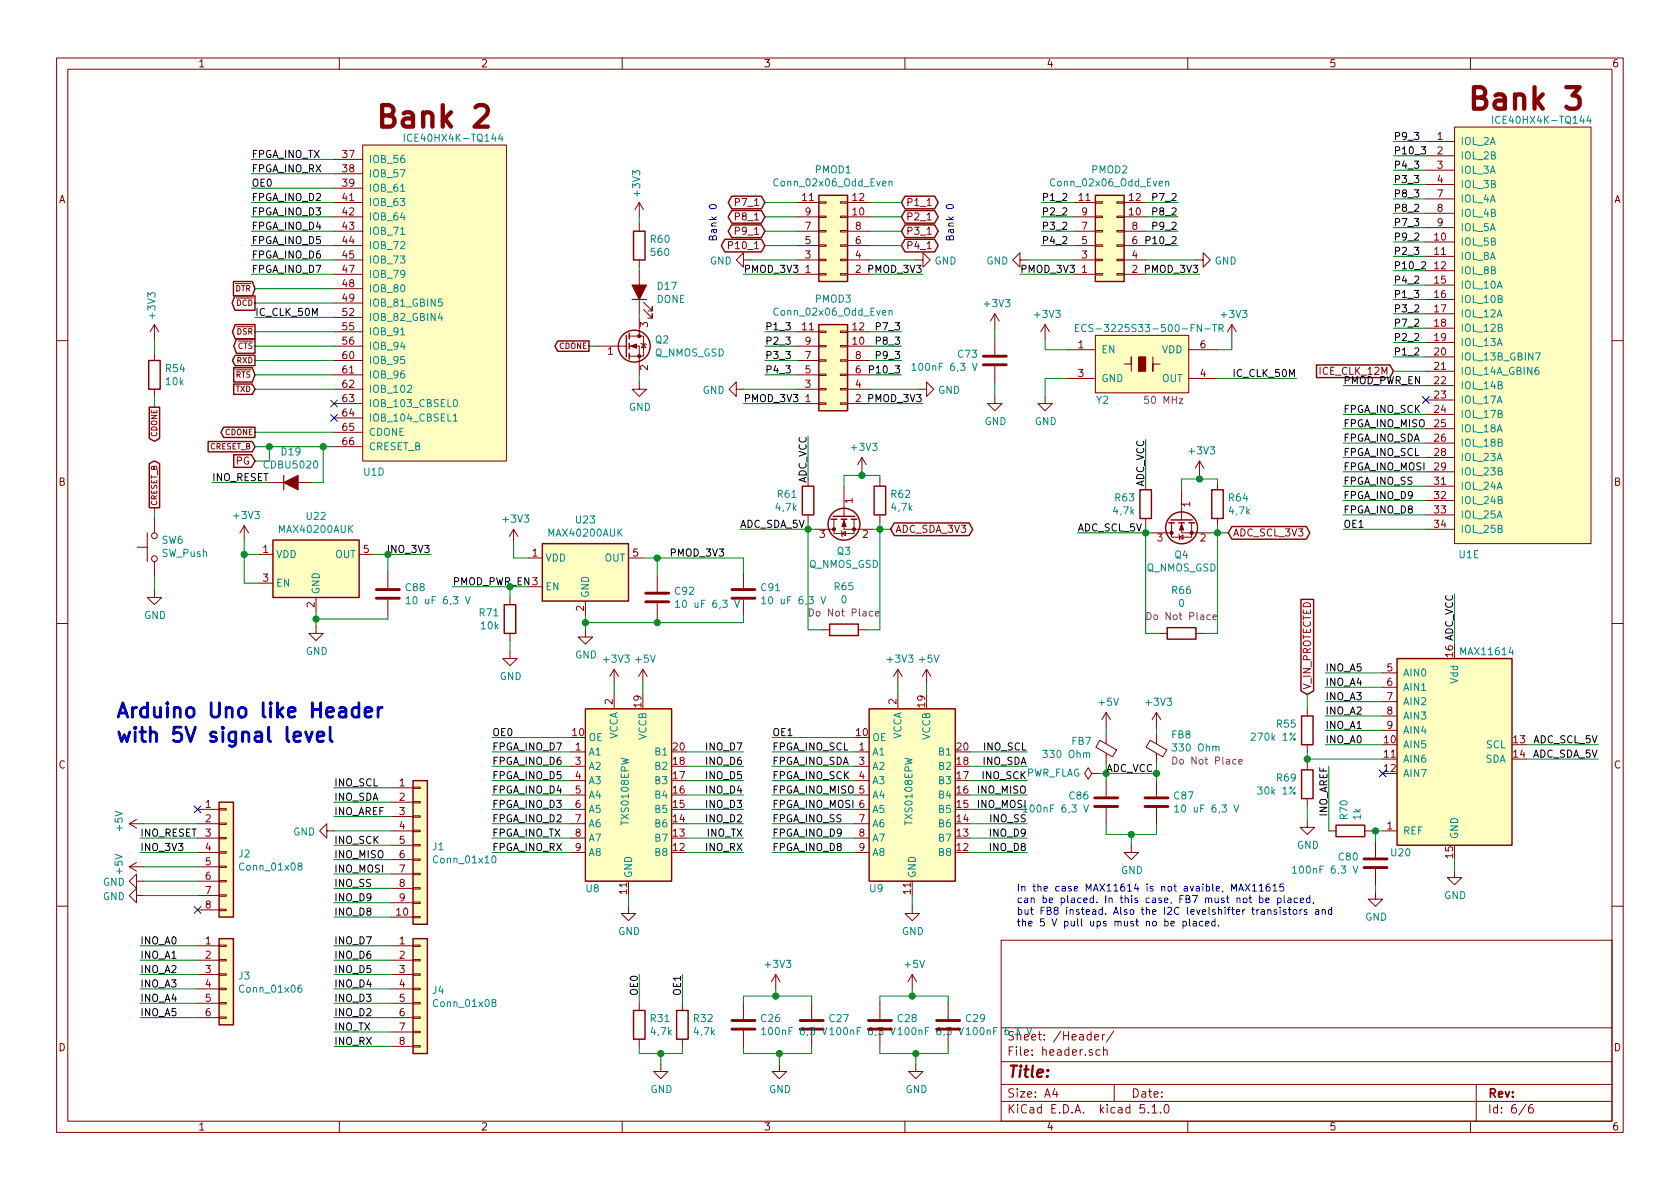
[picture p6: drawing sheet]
<svg xmlns="http://www.w3.org/2000/svg" width="297mm" height="210mm" viewBox="0 0 297 210" stroke-linecap="round" stroke-linejoin="round" font-family="sans-serif">
<defs><g id="words">
<g font-size="5.3" fill="#840000">
<text x="68.1" y="22.6">Bank 2</text>
<text x="261.2" y="19.4">Bank 3</text>
</g>
<g font-size="3.5" fill="#0000c2">
<text x="20.3" y="126.9">Arduino Uno like Header</text>
<text x="20.3" y="131.3">with 5V signal level</text>
</g>
<text font-size="2.8" fill="#840000" x="178" y="190.5">Title:</text>
<g font-size="2.1" fill="#840000">
<text x="178" y="184">Sheet: /Header/</text>
<text x="178" y="186.7">File: header.sch</text>
<text x="178" y="196.9">KiCad E.D.A. kicad 5.1.0</text>
<text x="178" y="194.1">Size: A4</text>
<text x="200" y="194.1">Date:</text>
<text x="263" y="194.1">Rev:</text>
<text x="263" y="196.9">Id: 6/6</text>
</g>
<g font-size="1.8" fill="#840000">
<text x="35" y="11.9">1</text>
<text x="85" y="11.9">2</text>
<text x="135" y="11.9">3</text>
<text x="185" y="11.9">4</text>
<text x="235" y="11.9">5</text>
<text x="285" y="11.9">6</text>
<text x="60.6" y="27.9">37</text>
<text x="254.2" y="29.8">3</text>
<text x="254.2" y="27.3">2</text>
<text x="254.2" y="24.8">1</text>
<text x="10.4" y="35.9">A</text>
<text x="60.6" y="35.6">41</text>
<text x="60.6" y="33">39</text>
<text x="60.6" y="30.5">38</text>
<text x="141.9" y="35.6">11</text>
<text x="150.8" y="35.6">12</text>
<text x="190.8" y="35.6">11</text>
<text x="199.7" y="35.6">12</text>
<text x="254.2" y="34.9">7</text>
<text x="254.2" y="32.4">4</text>
<text x="285.4" y="35.9">A</text>
<text x="60.6" y="40.6">43</text>
<text x="60.6" y="38.1">42</text>
<text x="130.3" y="41.5">P9_1</text>
<text x="130.3" y="39">P8_1</text>
<text x="130.3" y="36.4">P7_1</text>
<text x="142.4" y="40.6">7</text>
<text x="142.4" y="38.1">9</text>
<text x="150.8" y="38.1">10</text>
<text x="151.3" y="40.6">8</text>
<text x="160.2" y="36.4">P1_1</text>
<text x="160.2" y="39">P2_1</text>
<text x="160.2" y="41.5">P3_1</text>
<text x="191.3" y="40.6">7</text>
<text x="191.3" y="38.1">9</text>
<text x="199.7" y="38.1">10</text>
<text x="200.2" y="40.6">8</text>
<text x="254.2" y="40">9</text>
<text x="254.2" y="37.5">8</text>
<text x="60.6" y="45.7">45</text>
<text x="60.6" y="43.2">44</text>
<text x="129.4" y="44.1">P10_1</text>
<text x="142.4" y="45.7">3</text>
<text x="142.4" y="43.2">5</text>
<text x="151.3" y="45.7">4</text>
<text x="151.3" y="43.2">6</text>
<text x="160.2" y="44.1">P4_1</text>
<text x="191.3" y="45.7">3</text>
<text x="191.3" y="43.2">5</text>
<text x="200.2" y="45.7">4</text>
<text x="200.2" y="43.2">6</text>
<text x="253.7" y="47.6">12</text>
<text x="253.7" y="45.1">11</text>
<text x="253.7" y="42.5">10</text>
<text x="60.6" y="53.3">49</text>
<text x="60.6" y="50.8">48</text>
<text x="60.6" y="48.3">47</text>
<text x="142.4" y="48.3">1</text>
<text x="151.3" y="48.3">2</text>
<text x="191.3" y="48.3">1</text>
<text x="200.2" y="48.3">2</text>
<text x="253.7" y="52.7">16</text>
<text x="253.7" y="50.2">15</text>
<text x="60.6" y="58.4">55</text>
<text x="60.6" y="55.9">52</text>
<text x="114.6" y="57.9" transform="rotate(-90 114.6 57.9)">3</text>
<text x="141.9" y="58.4">11</text>
<text x="150.8" y="58.4">12</text>
<text x="253.7" y="57.8">18</text>
<text x="253.7" y="55.2">17</text>
<text x="60.6" y="63.5">60</text>
<text x="60.6" y="61">56</text>
<text x="107.5" y="62.7">1</text>
<text x="114.6" y="65.5" transform="rotate(-90 114.6 65.5)">2</text>
<text x="142.4" y="63.5">7</text>
<text x="142.4" y="61">9</text>
<text x="150.8" y="61">10</text>
<text x="151.3" y="63.5">8</text>
<text x="190.7" y="61.6">1</text>
<text x="212.2" y="61.6">6</text>
<text x="253.7" y="65.4">21</text>
<text x="253.7" y="62.9">20</text>
<text x="253.7" y="60.3">19</text>
<text x="60.6" y="71.1">63</text>
<text x="60.6" y="68.6">62</text>
<text x="60.6" y="66">61</text>
<text x="142.4" y="71.1">1</text>
<text x="142.4" y="68.6">3</text>
<text x="142.4" y="66">5</text>
<text x="151.3" y="71.1">2</text>
<text x="151.3" y="68.6">4</text>
<text x="151.3" y="66">6</text>
<text x="190.7" y="66.7">3</text>
<text x="212.2" y="66.7">4</text>
<text x="233.6" y="66.3">ICE_CLK_12M</text>
<text x="253.7" y="70.5">23</text>
<text x="253.7" y="67.9">22</text>
<text x="60.6" y="76.2">65</text>
<text x="60.6" y="73.7">64</text>
<text x="253.7" y="75.6">25</text>
<text x="253.7" y="73">24</text>
<text x="41.7" y="82.2">PG</text>
<text x="60.6" y="78.7">66</text>
<text x="253.7" y="83.2">29</text>
<text x="253.7" y="80.6">28</text>
<text x="253.7" y="78.1">26</text>
<text x="10.4" y="85.9">B</text>
<text x="150.7" y="89" transform="rotate(-90 150.7 89)">1</text>
<text x="210.4" y="89.6" transform="rotate(-90 210.4 89.6)">1</text>
<text x="253.7" y="88.3">32</text>
<text x="253.7" y="85.7">31</text>
<text x="285.4" y="85.9">B</text>
<text x="144.9" y="95.1">3</text>
<text x="152.6" y="95.1">2</text>
<text x="158.3" y="94.2">ADC_SDA_3V3</text>
<text x="204.6" y="95.8">3</text>
<text x="212.2" y="95.8">2</text>
<text x="218" y="94.9">ADC_SCL_3V3</text>
<text x="253.7" y="93.3">34</text>
<text x="253.7" y="90.8">33</text>
<text x="46.5" y="97.8">1</text>
<text x="64.3" y="97.8">5</text>
<text x="94.1" y="98.4">1</text>
<text x="111.9" y="98.4">5</text>
<text x="46.5" y="102.9">3</text>
<text x="55.6" y="107.4" transform="rotate(-90 55.6 107.4)">2</text>
<text x="103.3" y="108" transform="rotate(-90 103.3 108)">2</text>
<text x="245.3" y="118.7">5</text>
<text x="108.3" y="124.6" transform="rotate(-90 108.3 124.6)">2</text>
<text x="113.4" y="125" transform="rotate(-90 113.4 125)">19</text>
<text x="158.5" y="124.6" transform="rotate(-90 158.5 124.6)">2</text>
<text x="163.6" y="125" transform="rotate(-90 163.6 125)">19</text>
<text x="231.8" y="122" transform="rotate(-90 231.8 122)">V_IN_PROTECTED</text>
<text x="245.3" y="121.3">6</text>
<text x="245.3" y="123.8">7</text>
<text x="101.3" y="130.2">10</text>
<text x="151.4" y="130.2">10</text>
<text x="244.8" y="131.4">10</text>
<text x="245.3" y="126.4">8</text>
<text x="245.3" y="128.9">9</text>
<text x="267.6" y="131.4">13</text>
<text x="10.4" y="135.9">C</text>
<text x="101.8" y="132.7">1</text>
<text x="101.8" y="135.2">3</text>
<text x="101.8" y="137.8">4</text>
<text x="119" y="137.8">17</text>
<text x="119" y="135.2">18</text>
<text x="119" y="132.7">20</text>
<text x="151.9" y="132.7">1</text>
<text x="151.9" y="135.2">3</text>
<text x="151.9" y="137.8">4</text>
<text x="169.2" y="137.8">17</text>
<text x="169.2" y="135.2">18</text>
<text x="169.2" y="132.7">20</text>
<text x="244.8" y="134">11</text>
<text x="244.8" y="136.5">12</text>
<text x="267.6" y="134">14</text>
<text x="285.4" y="135.9">C</text>
<text x="36.3" y="142.9">1</text>
<text x="70.6" y="139.1">1</text>
<text x="70.6" y="141.6">2</text>
<text x="101.8" y="140.3">5</text>
<text x="101.8" y="142.9">6</text>
<text x="119" y="142.9">15</text>
<text x="119" y="140.3">16</text>
<text x="169.2" y="142.9">15</text>
<text x="169.2" y="140.3">16</text>
<text x="36.3" y="145.4">2</text>
<text x="36.3" y="147.9">3</text>
<text x="70.6" y="144.1">3</text>
<text x="70.6" y="146.7">4</text>
<text x="70.6" y="149.2">5</text>
<text x="101.8" y="145.4">7</text>
<text x="101.8" y="147.9">8</text>
<text x="119" y="147.9">13</text>
<text x="119" y="145.4">14</text>
<text x="151.9" y="145.4">7</text>
<text x="151.9" y="147.9">8</text>
<text x="169.2" y="147.9">13</text>
<text x="169.2" y="145.4">14</text>
<text x="245.3" y="146.7">1</text>
<text x="36.3" y="150.5">4</text>
<text x="36.3" y="153">5</text>
<text x="36.3" y="155.6">6</text>
<text x="70.6" y="151.8">6</text>
<text x="70.6" y="154.3">7</text>
<text x="101.8" y="150.5">9</text>
<text x="119" y="150.5">12</text>
<text x="151.9" y="150.5">9</text>
<text x="169.2" y="150.5">12</text>
<text x="256.9" y="151.7" transform="rotate(-90 256.9 151.7)">15</text>
<text x="36.3" y="158.1">7</text>
<text x="36.3" y="160.6">8</text>
<text x="70.2" y="161.9">10</text>
<text x="70.6" y="156.8">8</text>
<text x="70.6" y="159.4">9</text>
<text x="110.9" y="158.1" transform="rotate(-90 110.9 158.1)">11</text>
<text x="161" y="158.1" transform="rotate(-90 161 158.1)">11</text>
<text x="36.3" y="167">1</text>
<text x="70.6" y="167">1</text>
<text x="36.3" y="169.5">2</text>
<text x="36.3" y="172.1">3</text>
<text x="70.6" y="169.5">2</text>
<text x="70.6" y="172.1">3</text>
<text x="36.3" y="174.6">4</text>
<text x="36.3" y="177.2">5</text>
<text x="36.3" y="179.7">6</text>
<text x="70.6" y="174.6">4</text>
<text x="70.6" y="177.2">5</text>
<text x="70.6" y="179.7">6</text>
<text x="10.4" y="185.9">D</text>
<text x="70.6" y="182.2">7</text>
<text x="70.6" y="184.8">8</text>
<text x="285.4" y="185.9">D</text>
<text x="35" y="199.9">1</text>
<text x="85" y="199.9">2</text>
<text x="135" y="199.9">3</text>
<text x="185" y="199.9">4</text>
<text x="235" y="199.9">5</text>
<text x="285" y="199.9">6</text>
</g>
<g font-size="1.8" fill="#008484">
<text x="264.8" y="21.9">ICE40HX4K-TQ144</text>
<text x="65.2" y="28.8">IOB_56</text>
<text x="72.4" y="25.1">ICE40HX4K-TQ144</text>
<text x="258.2" y="28.2">IOL_2B</text>
<text x="258.2" y="25.6">IOL_2A</text>
<text x="65.2" y="33.9">IOB_61</text>
<text x="65.2" y="31.4">IOB_57</text>
<text x="113.2" y="34.6" transform="rotate(-90 113.2 34.6)">+3V3</text>
<text x="137.3" y="33">Conn_02x06_Odd_Even</text>
<text x="144.2" y="30.7">PMOD1</text>
<text x="186.2" y="33">Conn_02x06_Odd_Even</text>
<text x="193.1" y="30.7">PMOD2</text>
<text x="258.2" y="35.8">IOL_4A</text>
<text x="258.2" y="33.3">IOL_3B</text>
<text x="258.2" y="30.7">IOL_3A</text>
<text x="65.2" y="41.5">IOB_71</text>
<text x="65.2" y="39">IOB_64</text>
<text x="65.2" y="36.4">IOB_63</text>
<text x="258.2" y="40.9">IOL_5A</text>
<text x="258.2" y="38.3">IOL_4B</text>
<text x="65.2" y="46.6">IOB_73</text>
<text x="65.2" y="44.1">IOB_72</text>
<text x="115.1" y="42.9">R60</text>
<text x="115.2" y="45.3">560</text>
<text x="125.5" y="46.8">GND</text>
<text x="165.2" y="46.8">GND</text>
<text x="174.4" y="46.8">GND</text>
<text x="214.8" y="46.8">GND</text>
<text x="258.2" y="46">IOL_8A</text>
<text x="258.2" y="43.4">IOL_5B</text>
<text x="65.2" y="51.7">IOB_80</text>
<text x="65.2" y="49.1">IOB_79</text>
<text x="116.1" y="53.6">DONE</text>
<text x="116.3" y="51.3">D17</text>
<text x="144.2" y="53.5">PMOD3</text>
<text x="258.2" y="53.6">IOL_10B</text>
<text x="258.2" y="51">IOL_10A</text>
<text x="258.2" y="48.5">IOL_8B</text>
<text x="27.5" y="56.2" transform="rotate(-90 27.5 56.2)">+3V3</text>
<text x="65.2" y="59.3">IOB_91</text>
<text x="65.2" y="56.8">IOB_82_GBIN4</text>
<text x="65.2" y="54.2">IOB_81_GBIN5</text>
<text x="137.3" y="55.8">Conn_02x06_Odd_Even</text>
<text x="174.2" y="54.3">+3V3</text>
<text x="183.1" y="56.2">+3V3</text>
<text x="192.8" y="58.7">ECS-3225S33-500-FN-TR</text>
<text x="216.1" y="56.2">+3V3</text>
<text x="258.2" y="58.7">IOL_12B</text>
<text x="258.2" y="56.1">IOL_12A</text>
<text x="29.4" y="65.8">R54</text>
<text x="65.2" y="64.4">IOB_95</text>
<text x="65.2" y="61.8">IOB_94</text>
<text x="115.7" y="63">Q_NMOS_GSD</text>
<text x="115.9" y="60.7">Q2</text>
<text x="162.1" y="65.6">100nF 6,3 V</text>
<text x="169.4" y="63.3">C73</text>
<text x="194.7" y="62.5">EN</text>
<text x="205.4" y="62.5">VDD</text>
<text x="258.2" y="63.7">IOL_13B_GBIN7</text>
<text x="258.2" y="61.2">IOL_13A</text>
<text x="29.4" y="68.1">10k</text>
<text x="65.2" y="69.5">IOB_102</text>
<text x="65.2" y="66.9">IOB_96</text>
<text x="124.2" y="69.6">GND</text>
<text x="165.9" y="69.6">GND</text>
<text x="193.9" y="71.4">Y2</text>
<text x="194.7" y="67.6">GND</text>
<text x="205.4" y="67.6">OUT</text>
<text x="258.2" y="71.4">IOL_17A</text>
<text x="258.2" y="68.8">IOL_14B</text>
<text x="258.2" y="66.3">IOL_14A_GBIN6</text>
<text x="65.2" y="77.1">CDONE</text>
<text x="65.2" y="74.5">IOB_104_CBSEL1</text>
<text x="65.2" y="72">IOB_103_CBSEL0</text>
<text x="111.2" y="72.6">GND</text>
<text x="174.1" y="75.2">GND</text>
<text x="183" y="75.2">GND</text>
<text x="258.2" y="76.4">IOL_18A</text>
<text x="258.2" y="73.9">IOL_17B</text>
<text x="46.9" y="82.8">CDBU5020</text>
<text x="49.8" y="80.5">D19</text>
<text x="65.2" y="79.6">CRESET_B</text>
<text x="150.7" y="79.7">+3V3</text>
<text x="210.4" y="80.4">+3V3</text>
<text x="258.2" y="81.5">IOL_23A</text>
<text x="258.2" y="79">IOL_18B</text>
<text x="64.4" y="84.1">U1D</text>
<text x="137.5" y="88">R61</text>
<text x="157.6" y="88">R62</text>
<text x="197.2" y="88.7">R63</text>
<text x="217.3" y="88.7">R64</text>
<text x="258.2" y="89.1">IOL_24B</text>
<text x="258.2" y="86.6">IOL_24A</text>
<text x="258.2" y="84.1">IOL_23B</text>
<text x="41.5" y="91.8">+3V3</text>
<text x="49.6" y="94.3">MAX40200AUK</text>
<text x="54.3" y="91.9">U22</text>
<text x="89.1" y="92.4">+3V3</text>
<text x="97.2" y="94.9">MAX40200AUK</text>
<text x="101.9" y="92.6">U23</text>
<text x="137.3" y="90.3">4,7k</text>
<text x="157.7" y="90.3">4,7k</text>
<text x="197" y="91">4,7k</text>
<text x="217.4" y="91">4,7k</text>
<text x="258.2" y="94.2">IOL_25B</text>
<text x="258.2" y="91.7">IOL_25A</text>
<text x="28.6" y="96.2">SW6</text>
<text x="28.7" y="98.5">SW_Push</text>
<text x="48.8" y="98.7">VDD</text>
<text x="59.3" y="98.7">OUT</text>
<text x="96.4" y="99.3">VDD</text>
<text x="106.9" y="99.3">OUT</text>
<text x="143" y="100.4">Q_NMOS_GSD</text>
<text x="148.1" y="98.1">Q3</text>
<text x="202.7" y="101.1">Q_NMOS_GSD</text>
<text x="207.7" y="98.7">Q4</text>
<text x="258" y="98.7">U1E</text>
<text x="48.8" y="103.8">EN</text>
<text x="56.5" y="105.2" transform="rotate(-90 56.5 105.2)">GND</text>
<text x="71.8" y="104.5">C88</text>
<text x="72.8" y="106.9">10 uF 6,3 V</text>
<text x="96.4" y="104.4">EN</text>
<text x="104.1" y="105.8" transform="rotate(-90 104.1 105.8)">GND</text>
<text x="119.4" y="105.2">C92</text>
<text x="120.4" y="107.5">10 uF 6,3 V</text>
<text x="134.6" y="104.5">C91</text>
<text x="135.7" y="106.9">10 uF 6,3 V</text>
<text x="147.6" y="104.4">R65</text>
<text x="148.7" y="106.7">0</text>
<text x="207.3" y="105">R66</text>
<text x="208.4" y="107.3">0</text>
<text x="25.5" y="109.5">GND</text>
<text x="84.8" y="109">R71</text>
<text x="85.1" y="111.3">10k</text>
<text x="54.1" y="115.8">GND</text>
<text x="101.7" y="116.5">GND</text>
<text x="106.9" y="117.2">+3V3</text>
<text x="112.4" y="117.2">+5V</text>
<text x="157" y="117.2">+3V3</text>
<text x="162.6" y="117.2">+5V</text>
<text x="248" y="119.6">AIN0</text>
<text x="258.5" y="115.9">MAX11614</text>
<text x="88.3" y="120.3">GND</text>
<text x="194.4" y="124.8">+5V</text>
<text x="202.8" y="124.8">+3V3</text>
<text x="248" y="122.2">AIN1</text>
<text x="248" y="124.7">AIN2</text>
<text x="257.8" y="120.8" transform="rotate(-90 257.8 120.8)">Vdd</text>
<text x="104" y="131.1">OE</text>
<text x="109.2" y="130.9" transform="rotate(-90 109.2 130.9)">VCCA</text>
<text x="114.3" y="130.9" transform="rotate(-90 114.3 130.9)">VCCB</text>
<text x="154.2" y="131.1">OE</text>
<text x="159.4" y="130.9" transform="rotate(-90 159.4 130.9)">VCCA</text>
<text x="164.5" y="130.9" transform="rotate(-90 164.5 130.9)">VCCB</text>
<text x="189.5" y="131.7">FB7</text>
<text x="207.2" y="130.6">FB8</text>
<text x="221.7" y="131">270k 1%</text>
<text x="225.8" y="128.7">R55</text>
<text x="248" y="127.2">AIN3</text>
<text x="248" y="129.8">AIN4</text>
<text x="104" y="133.6">A1</text>
<text x="104" y="136.1">A2</text>
<text x="116" y="136.1">B2</text>
<text x="116" y="133.6">B1</text>
<text x="154.2" y="133.6">A1</text>
<text x="154.2" y="136.1">A2</text>
<text x="166.1" y="136.1">B2</text>
<text x="166.1" y="133.6">B1</text>
<text x="181.3" y="137.3">PWR_FLAG</text>
<text x="184.9" y="134">330 Ohm</text>
<text x="207.7" y="132.9">330 Ohm</text>
<text x="248" y="132.3">AIN5</text>
<text x="248" y="134.9">AIN6</text>
<text x="248" y="137.4">AIN7</text>
<text x="262.6" y="134.9">SDA</text>
<text x="262.8" y="132.3">SCL</text>
<text x="104" y="138.7">A3</text>
<text x="104" y="141.2">A4</text>
<text x="104" y="143.8">A5</text>
<text x="116" y="143.8">B5</text>
<text x="116" y="141.2">B4</text>
<text x="116" y="138.7">B3</text>
<text x="154.2" y="138.7">A3</text>
<text x="154.2" y="141.2">A4</text>
<text x="154.2" y="143.8">A5</text>
<text x="166.1" y="143.8">B5</text>
<text x="166.1" y="141.2">B4</text>
<text x="166.1" y="138.7">B3</text>
<text x="172.9" y="142.9">INO_MOSI</text>
<text x="181.8" y="143.7">100nF 6,3 V</text>
<text x="189.1" y="141.4">C86</text>
<text x="207.7" y="141.4">C87</text>
<text x="208.7" y="143.7">10 uF 6,3 V</text>
<text x="222.7" y="140.5">30k 1%</text>
<text x="225.8" y="138.2">R69</text>
<text x="21.7" y="146.9" transform="rotate(-90 21.7 146.9)">+5V</text>
<text x="51.8" y="147.7">GND</text>
<text x="104" y="146.3">A6</text>
<text x="104" y="148.8">A7</text>
<text x="111.2" y="145.6" transform="rotate(-90 111.2 145.6)">TXS0108EPW</text>
<text x="116" y="148.8">B7</text>
<text x="116" y="146.3">B6</text>
<text x="154.2" y="146.3">A6</text>
<text x="154.2" y="148.8">A7</text>
<text x="161.3" y="145.6" transform="rotate(-90 161.3 145.6)">TXS0108EPW</text>
<text x="166.1" y="148.8">B7</text>
<text x="166.1" y="146.3">B6</text>
<text x="175.1" y="145.4">INO_SS</text>
<text x="238.3" y="144.9" transform="rotate(-90 238.3 144.9)">R70</text>
<text x="240.6" y="144.9" transform="rotate(-90 240.6 144.9)">1k</text>
<text x="248" y="147.6">REF</text>
<text x="257.8" y="148.5" transform="rotate(-90 257.8 148.5)">GND</text>
<text x="21.7" y="154.5" transform="rotate(-90 21.7 154.5)">+5V</text>
<text x="42.2" y="151.6">J2</text>
<text x="42.7" y="153.9">Conn_01x08</text>
<text x="76.5" y="150.4">J1</text>
<text x="77" y="152.7">Conn_01x10</text>
<text x="104" y="151.4">A8</text>
<text x="111.8" y="155.3" transform="rotate(-90 111.8 155.3)">GND</text>
<text x="116" y="151.4">B8</text>
<text x="154.2" y="151.4">A8</text>
<text x="161.9" y="155.3" transform="rotate(-90 161.9 155.3)">GND</text>
<text x="166.1" y="151.4">B8</text>
<text x="198.2" y="154.6">GND</text>
<text x="229.3" y="150.1">GND</text>
<text x="229.4" y="154.5">100nF 6,3 V</text>
<text x="236.8" y="152.2">C80</text>
<text x="246" y="151.4">U20</text>
<text x="18.2" y="159.2">GND</text>
<text x="18.2" y="156.6">GND</text>
<text x="103.7" y="157.8">U8</text>
<text x="153.8" y="157.8">U9</text>
<text x="255.3" y="159">GND</text>
<text x="109.3" y="165.3">GND</text>
<text x="159.5" y="165.3">GND</text>
<text x="241.4" y="162.8">GND</text>
<text x="42.2" y="173.2">J3</text>
<text x="135.5" y="171.2">+3V3</text>
<text x="160.1" y="171.2">+5V</text>
<text x="42.7" y="175.5">Conn_01x06</text>
<text x="76.5" y="175.8">J4</text>
<text x="77" y="178.1">Conn_01x08</text>
<text x="115.1" y="180.7">R31</text>
<text x="115.2" y="183.1">4,7k</text>
<text x="122.7" y="180.7">R32</text>
<text x="122.8" y="183.1">4,7k</text>
<text x="134.6" y="180.7">C26</text>
<text x="135.5" y="183.1">100nF 6,3 V</text>
<text x="146.7" y="180.7">C27</text>
<text x="147.6" y="183.1">100nF 6,3 V</text>
<text x="158.8" y="180.7">C28</text>
<text x="159.7" y="183.1">100nF 6,3 V</text>
<text x="170.8" y="180.7">C29</text>
<text x="171.7" y="183.1">100nF 6,3 V</text>
<text x="115" y="193.3">GND</text>
<text x="136" y="193.3">GND</text>
<text x="160.1" y="193.3">GND</text>
</g>
<g font-size="1.8">
<text x="44.4" y="27.9">FPGA_INO_TX</text>
<text x="246.4" y="29.8">P4_3</text>
<text x="246.4" y="24.8">P9_3</text>
<text x="246.4" y="27.3">P10_3</text>
<text x="44.4" y="33">OE0</text>
<text x="44.4" y="30.5">FPGA_INO_RX</text>
<text x="44.4" y="35.6">FPGA_INO_D2</text>
<text x="184.1" y="35.6">P1_2</text>
<text x="204.1" y="35.6">P7_2</text>
<text x="246.4" y="32.4">P3_3</text>
<text x="246.4" y="34.9">P8_3</text>
<text x="44.4" y="40.6">FPGA_INO_D4</text>
<text x="44.4" y="38.1">FPGA_INO_D3</text>
<text x="184.1" y="38.1">P2_2</text>
<text x="184.1" y="40.6">P3_2</text>
<text x="204.1" y="38.1">P8_2</text>
<text x="204.1" y="40.6">P9_2</text>
<text x="246.4" y="37.5">P8_2</text>
<text x="246.4" y="40">P7_3</text>
<text x="44.4" y="45.7">FPGA_INO_D6</text>
<text x="44.4" y="43.2">FPGA_INO_D5</text>
<text x="184.1" y="43.2">P4_2</text>
<text x="203.2" y="43.2">P10_2</text>
<text x="246.4" y="42.5">P9_2</text>
<text x="246.4" y="45.1">P2_3</text>
<text x="246.4" y="47.6">P10_2</text>
<text x="44.4" y="48.3">FPGA_INO_D7</text>
<text x="131.4" y="48.3">PMOD_3V3</text>
<text x="153.7" y="48.3">PMOD_3V3</text>
<text x="180.3" y="48.3">PMOD_3V3</text>
<text x="202.6" y="48.3">PMOD_3V3</text>
<text x="246.4" y="50.2">P4_2</text>
<text x="246.4" y="52.7">P1_3</text>
<text x="45.1" y="55.9">IC_CLK_50M</text>
<text x="135.3" y="58.4">P1_3</text>
<text x="155.2" y="58.4">P7_3</text>
<text x="246.4" y="55.2">P3_2</text>
<text x="246.4" y="57.8">P7_2</text>
<text x="135.3" y="61">P2_3</text>
<text x="135.3" y="63.5">P3_3</text>
<text x="155.2" y="61">P8_3</text>
<text x="155.2" y="63.5">P9_3</text>
<text x="246.4" y="60.3">P2_2</text>
<text x="246.4" y="62.9">P1_2</text>
<text x="131.4" y="71.1">PMOD_3V3</text>
<text x="135.3" y="66">P4_3</text>
<text x="153.7" y="71.1">PMOD_3V3</text>
<text x="154.3" y="66">P10_3</text>
<text x="218.4" y="66.7">IC_CLK_50M</text>
<text x="237.5" y="67.9">PMOD_PWR_EN</text>
<text x="237.5" y="73">FPGA_INO_SCK</text>
<text x="237.5" y="75.6">FPGA_INO_MISO</text>
<text x="237.5" y="83.2">FPGA_INO_MOSI</text>
<text x="237.5" y="80.6">FPGA_INO_SCL</text>
<text x="237.5" y="78.1">FPGA_INO_SDA</text>
<text x="37.5" y="85.1">INO_RESET</text>
<text x="142.6" y="85.6" transform="rotate(-90 142.6 85.6)">ADC_VCC</text>
<text x="202.3" y="86.3" transform="rotate(-90 202.3 86.3)">ADC_VCC</text>
<text x="237.5" y="85.7">FPGA_INO_SS</text>
<text x="237.5" y="88.3">FPGA_INO_D9</text>
<text x="130.8" y="93.3">ADC_SDA_5V</text>
<text x="190.5" y="94">ADC_SCL_5V</text>
<text x="237.5" y="90.8">FPGA_INO_D8</text>
<text x="237.5" y="93.3">OE1</text>
<text x="68.9" y="97.8">INO_3V3</text>
<text x="118.8" y="98.4">PMOD_3V3</text>
<text x="234.3" y="118.7">INO_A5</text>
<text x="256.9" y="116.1" transform="rotate(-90 256.9 116.1)">16 ADC_VCC</text>
<text x="234.3" y="123.8">INO_A3</text>
<text x="234.3" y="121.3">INO_A4</text>
<text x="87" y="130.2">OE0</text>
<text x="136.5" y="130.2">OE1</text>
<text x="234.3" y="131.4">INO_A0</text>
<text x="234.3" y="128.9">INO_A1</text>
<text x="234.3" y="126.4">INO_A2</text>
<text x="271.1" y="131.4">ADC_SCL_5V</text>
<text x="87" y="137.8">FPGA_INO_D5</text>
<text x="87" y="135.2">FPGA_INO_D6</text>
<text x="87" y="132.7">FPGA_INO_D7</text>
<text x="125" y="137.8">INO_D5</text>
<text x="125" y="135.2">INO_D6</text>
<text x="125" y="132.7">INO_D7</text>
<text x="136.5" y="135.2">FPGA_INO_SDA</text>
<text x="136.5" y="132.7">FPGA_INO_SCL</text>
<text x="136.5" y="137.8">FPGA_INO_SCK</text>
<text x="173.7" y="135.2">INO_SDA</text>
<text x="173.7" y="137.8">INO_SCK</text>
<text x="173.9" y="132.7">INO_SCL</text>
<text x="195.6" y="136.5">ADC_VCC</text>
<text x="270.9" y="134">ADC_SDA_5V</text>
<text x="59.1" y="141.6">INO_SDA</text>
<text x="59.1" y="139.1">INO_SCL</text>
<text x="87" y="142.9">FPGA_INO_D3</text>
<text x="87" y="140.3">FPGA_INO_D4</text>
<text x="125" y="142.9">INO_D3</text>
<text x="125" y="140.3">INO_D4</text>
<text x="136.5" y="142.9">FPGA_INO_MOSI 6</text>
<text x="136.5" y="140.3">FPGA_INO_MISO 5</text>
<text x="172.9" y="140.3">INO_MISO</text>
<text x="24.8" y="147.9">INO_RESET</text>
<text x="59.1" y="149.2">INO_SCK</text>
<text x="59.1" y="144.1">INO_AREF</text>
<text x="87" y="147.9">FPGA_INO_TX</text>
<text x="87" y="145.4">FPGA_INO_D2</text>
<text x="125" y="147.9">INO_TX</text>
<text x="125" y="145.4">INO_D2</text>
<text x="136.5" y="147.9">FPGA_INO_D9</text>
<text x="136.5" y="145.4">FPGA_INO_SS</text>
<text x="175.2" y="147.9">INO_D9</text>
<text x="234.7" y="144.4" transform="rotate(-90 234.7 144.4)">INO_AREF</text>
<text x="24.8" y="150.5">INO_3V3</text>
<text x="59.1" y="154.3">INO_MOSI</text>
<text x="59.1" y="151.8">INO_MISO</text>
<text x="87" y="150.5">FPGA_INO_RX</text>
<text x="124.9" y="150.5">INO_RX</text>
<text x="136.5" y="150.5">FPGA_INO_D8</text>
<text x="175.2" y="150.5">INO_D8</text>
<text x="59.1" y="161.9">INO_D8</text>
<text x="59.1" y="159.4">INO_D9</text>
<text x="59.1" y="156.8">INO_SS</text>
<text x="24.8" y="167">INO_A0</text>
<text x="59.1" y="167">INO_D7</text>
<text x="24.8" y="169.5">INO_A1</text>
<text x="24.8" y="172.1">INO_A2</text>
<text x="59.1" y="172.1">INO_D5</text>
<text x="59.1" y="169.5">INO_D6</text>
<text x="24.8" y="174.6">INO_A3</text>
<text x="24.8" y="177.2">INO_A4</text>
<text x="24.8" y="179.7">INO_A5</text>
<text x="59.1" y="179.7">INO_D2</text>
<text x="59.1" y="177.2">INO_D3</text>
<text x="59.1" y="174.6">INO_D4</text>
<text x="112.8" y="175.9" transform="rotate(-90 112.8 175.9)">OE0</text>
<text x="120.4" y="175.9" transform="rotate(-90 120.4 175.9)">OE1</text>
<text x="59.1" y="184.8">INO_RX</text>
<text x="59.1" y="182.2">INO_TX</text>
</g>
<g font-size="1.8" fill="#0000c2">
<text x="126.7" y="42.8" transform="rotate(-90 126.7 42.8)">Bank 0</text>
<text x="168.7" y="42.8" transform="rotate(-90 168.7 42.8)">Bank 0</text>
<text x="179.7" y="157.7">In the case MAX11614 is not avaible, MAX11615</text>
<text x="179.7" y="159.7">can be placed. In this case, FB7 must not be placed,</text>
<text x="179.7" y="161.8">but FB8 instead. Also the I2C levelshifter transistors and</text>
<text x="179.7" y="163.8">the 5 V pull ups must no be placed.</text>
</g>
<g font-size="1.8" fill="#840084">
<text x="202.7" y="71.4">50 MHz</text>
<text x="143.8" y="109">Do Not Place</text>
<text x="203.5" y="109.6">Do Not Place</text>
<text x="208" y="135.2">Do Not Place</text>
</g>
<text font-size="1.8" fill="#008400" x="80" y="103.5">PMOD_PWR_EN3</text>
<g font-size="1.4" fill="#840000">
<text x="41.6" y="51.5">DTR</text>
<text x="41.8" y="54.1">DCD</text>
<text x="41.9" y="59.2">DSR</text>
<text x="41.9" y="64.2">RXD</text>
<text x="42.1" y="61.7">CTS</text>
<text x="98.9" y="61.7">CDONE</text>
<text x="41.7" y="66.8">RTS</text>
<text x="41.7" y="69.3">TXD</text>
<text x="27.8" y="77.2" transform="rotate(-90 27.8 77.2)">CDONE</text>
<text x="39.9" y="76.9">CDONE</text>
<text x="37.1" y="79.5">CRESET_B</text>
<text x="27.8" y="89.5" transform="rotate(-90 27.8 89.5)">CRESET_B</text>
</g>
</g></defs>
<g fill="none" stroke="#840000" stroke-width=".18">
<path d="M10 10.3h277v189.9h-277zM12 12.2h273v186.1h-273zM60 10.3v1.9M110 10.3v1.9M160 10.3v1.9M210 10.3v1.9M260 10.3v1.9M59.1 38.3h5M59.1 35.8h5M59.1 33.3h5M59.1 30.7h5M59.1 28.2h5"/>
<path d="M64.1 25.6h25.4v55.9h-25.4zM113 35.8v2.5M113 39.6v1.3M113 35.8l.8 1.3M113 35.8l-.7 1.3M141 38.3h3.8M141 35.8h3.8M144.8 35.7h1.2v.2h-1.2zM144.8 38.2h1.2v.3h-1.2zM148.6 35.7h1.3v.2h-1.3zM148.6 38.2h1.3v.3h-1.3zM149.9 38.3h3.8"/>
<path d="M149.9 35.8h3.8M163.9 36.4h.7M163.9 38.9h.7M189.9 38.3h3.8M189.9 35.8h3.8M193.7 35.7h1.2v.2h-1.2zM193.7 38.2h1.2v.3h-1.2zM197.5 35.7h1.3v.2h-1.3zM197.5 38.2h1.3v.3h-1.3zM198.8 38.3h3.8M198.8 35.8h3.8M252.1 37.7h5.1"/>
<path d="M252.1 35.2h5.1M252.1 32.6h5.1M252.1 30.1h5.1M252.1 27.6h5.1M252.1 25h5.1M257.2 22.5h24.1v73.6h-24.1zM27.3 57.4l.8 1.3M27.3 57.4v2.5M27.3 57.4l-.8 1.3M59.1 58.7h5M59.1 56.1h5M59.1 53.6h5"/>
<path d="M59.1 51h5M59.1 48.5h5M59.1 46h5M59.1 43.4h5M59.1 40.9h5M111.3 59.4h1.7M113 59.4h.8v3.6h-2.5M113 46v1.2M113 47.9v7.6M113 56.1v3.3M113.8 54.7l1.5 1.6v-.8v.8h-.7M113.8 53.5l1.5 1.5v-.8v.8h-.7"/>
<path d="M128.8 43.4l.7-.1v-.5l-.2-.1h-.5v1.3M131.4 46v-1.3l-1.2 1.3 1.2 1.2v-1.2h1.3M141 58.7h3.8M141 48.5h3.8M141 46h3.8M141 43.4h3.8M141 40.9h3.8M144.8 58.5h1.2v.3h-1.2zM144.8 40.8h1.2v.2h-1.2zM144.8 43.3h1.2v.3h-1.2zM144.8 45.8h1.2v.3h-1.2zM144.8 48.4h1.2v.2h-1.2z"/>
<path d="M148.6 58.5h1.3v.3h-1.3zM148.6 40.8h1.3v.2h-1.3zM148.6 43.3h1.3v.3h-1.3zM148.6 45.8h1.3v.3h-1.3zM148.6 48.4h1.3v.2h-1.3zM149.9 58.7h3.8M149.9 48.5h3.8M149.9 46h3.8M149.9 43.4h3.8M149.9 40.9h3.8M161.9 46h1.3v1.2l1.3-1.2-1.3-1.3v1.3M163.9 41.4h.7"/>
<path d="M163.9 44h.7M175.9 55.5v2.5M175.9 59.9v2.8M175.9 55.5l-.8 1.3M175.9 55.5l.8 1.3M180.3 46v-1.3l-1.2 1.3 1.2 1.2v-1.2h1.3M184.8 57.4l-.8 1.3M184.8 57.4v2.5M184.8 57.4l.7 1.3M189.9 48.5h3.8M189.9 46h3.8M189.9 43.4h3.8"/>
<path d="M189.9 40.9h3.8M193.7 40.8h1.2v.2h-1.2zM193.7 43.3h1.2v.3h-1.2zM193.7 45.8h1.2v.3h-1.2zM193.7 48.4h1.2v.2h-1.2zM193.7 59.3h16.5v10.2h-16.5zM197.5 40.8h1.3v.2h-1.3zM197.5 43.3h1.3v.3h-1.3zM197.5 45.8h1.3v.3h-1.3zM197.5 48.4h1.3v.2h-1.3zM198.8 48.5h3.8M198.8 46h3.8"/>
<path d="M198.8 43.4h3.8M198.8 40.9h3.8M211.5 46h1.2v1.2l1.3-1.2-1.3-1.3v1.3M217.8 57.4l-.8 1.3M217.8 57.4v2.5M217.8 57.4l.8 1.3M252.1 58h5.1M252.1 55.5h5.1M252.1 53h5.1M252.1 50.4h5.1M252.1 47.9h5.1M252.1 45.3h5.1"/>
<path d="M252.1 42.8h5.1M252.1 40.3h5.1M10 60.2h2M27.3 62.5v1.2M27.3 68.8v1.3M59.1 79h5M59.1 76.4h5M59.1 73.9h5M59.1 71.4h5M59.1 68.8h5M59.1 66.3h5M59.1 63.7h5"/>
<path d="M59.1 61.2h5M105.4 61.2h5.1M110.5 61.2h.2M111.3 61.2h1.7v5.1M113 67.6v1.2h1.3l-1.3 1.3-1.2-1.3h1.2M113.3 60.7l.1 .1h.8l.1 .2M113.8 60.8l.4 .7h-.8zM130.2 68.8v-1.2l-1.3 1.2 1.3 1.3v-1.3h1.2M141 71.4h3.8M141 68.8h3.8M141 66.3h3.8M141 63.7h3.8"/>
<path d="M141 61.2h3.8M144.8 61.1h1.2v.2h-1.2zM144.8 63.6h1.2v.3h-1.2zM144.8 66.2h1.2v.2h-1.2zM144.8 68.7h1.2v.3h-1.2zM144.8 71.2h1.2v.3h-1.2zM148.6 61.1h1.3v.2h-1.3zM148.6 63.6h1.3v.3h-1.3zM148.6 66.2h1.3v.2h-1.3zM148.6 68.7h1.3v.3h-1.3zM148.6 71.2h1.3v.3h-1.3zM149.9 71.4h3.8"/>
<path d="M149.9 68.8h3.8M149.9 66.3h3.8M149.9 63.7h3.8M149.9 61.2h3.8M162.6 68.8h1.2v1.3l1.3-1.3-1.3-1.2v1.2M175.9 70.1v1.3h1.3l-1.3 1.2-1.3-1.2h1.3M175.9 64.8v2.8M184.8 70.1v1.3h1.3l-1.3 1.2-1.3-1.2h1.3M188.6 61.8h5.1M188.6 66.9h5.1M198.8 64.4h1.2v-1.3v2.6M203.8 64.4h.1"/>
<path d="M203.8 63.1v2.6v-1.3h1.3M210.2 61.8h5.1M210.2 66.9h5.1M252.1 78.4h5.1M252.1 75.8h5.1M252.1 73.3h5.1M252.1 70.7h5.1M252.1 68.2h5.1M252.1 65.7h5.1M252.1 63.1h5.1M252.1 60.6h5.1M285 60.2h2"/>
<path d="M24.3 96.8h1.7M26 94.2v5.1M27.3 91.7v2.5M27.3 99.3v2.5M43.2 93l-.8 1.2M43.2 93v2.5M43.2 93l.7 1.2M45.7 98h2.6M47.6 85.3h7.6M63.5 98h2.5M90.8 93.6l-.8 1.3M90.8 93.6v2.5"/>
<path d="M90.8 93.6l.8 1.3M93.3 98.7h2.6M111.1 98.7h2.6M142.9 91.1v1.2M144.1 93.6h3.3M147.4 91.8v1.8M148.7 93.8l.1 .2v.7l.2 .2M148.8 94.4l.7-.4v.7zM149.2 91.8v1.8h5.1M149.2 86v5.1M149.2 91.1v.2M151 91.8v2.6h-3.6v-.8"/>
<path d="M152.4 80.9l-.8 1.3M152.4 80.9v2.5M152.4 80.9l.8 1.3M155.6 84.7v1.3M155.6 91.1v1.2M202.6 91.7v1.3M203.8 94.2h3.3M207.1 92.5v1.7M208.4 94.5l.1 .1v.8l.2 .1M208.5 95l.7-.4v.8zM208.9 86.6v5.1M208.9 91.7v.2"/>
<path d="M208.9 92.5v1.7h5.1M210.7 92.5v2.5h-3.6v-.8M212.1 81.5l-.8 1.3M212.1 81.5v2.6M212.1 81.5l.8 1.3M215.3 85.3v1.3M215.3 91.7v1.3M252.1 93.6h5.1M252.1 91.1h5.1M252.1 88.5h5.1M252.1 86h5.1M252.1 83.4h5.1"/>
<path d="M252.1 80.9h5.1M10 110.3h2M27.3 104.4v1.3h1.3l-1.3 1.2-1.3-1.2h1.3M45.7 103.1h2.6M55.9 110.7v1.3h1.2l-1.2 1.3-1.3-1.3h1.3M55.9 105.7v2.5M68.6 101.2v2.8M68.6 106v2.8M90.2 115.2v1.3h1.2l-1.2 1.2-1.3-1.2h1.3M90.2 105.7v1.2M90.2 112v1.3M93.3 103.8h2.6"/>
<path d="M103.5 111.4v1.2h1.3l-1.3 1.3-1.3-1.3h1.3M103.5 106.3v2.5M108.6 118.4v2.5M108.6 118.4l-.8 1.2M108.6 118.4l.7 1.2M113.7 118.4l-.8 1.2M113.7 118.4v2.5M113.7 118.4l.7 1.2M116.2 101.8v2.8M116.2 106.7v2.8M131.4 101.2v2.8M131.4 106v2.8"/>
<path d="M145.4 111.4h1.3M151.8 111.4h1.2M158.7 118.4v2.5M158.7 118.4l-.7 1.2M158.7 118.4l.8 1.2M163.8 118.4l-.7 1.2M163.8 118.4v2.5M163.8 118.4l.8 1.2M205.1 112h1.3M211.5 112h1.2M244.5 119h2.5M285 110.3h2"/>
<path d="M69.2 139.3h3.8M73 139.2h1.3v.2h-1.3zM101 133h2.5M101 135.5h2.5M101 138h2.5M108.6 122.8v2.5M151.1 133h2.6M151.1 135.5h2.6M151.1 138h2.6M158.7 122.8v2.5M193 136.8l-.6-1-.6 1 .6 1 .6-1h1.3M194.3 136.8h.1"/>
<path d="M194.5 130.9l2.9 1.7-.7 1.2-2.9-1.7zM195.6 126v2.5M195.6 129.8v1.7M195.6 133.2v1.7M195.6 138v2.8M195.6 126l-.8 1.2M195.6 126l.7 1.2M203.4 130.9l2.9 1.7-.7 1.2-3-1.7zM204.5 126v2.5M204.5 129.8v1.7M204.5 133.2v1.7M204.5 138v2.8"/>
<path d="M204.5 126l-.8 1.2M204.5 126l.7 1.2M231.1 125.3v1.3M231.1 131.7v1.3M231.1 134.9v1.2M244.5 121.5h2.5M244.5 124.1h2.5M244.5 126.6h2.5M244.5 129.2h2.5M22.9 145.7h2.5M22.9 153.3h2.5M22.9 153.3l1.2 .7"/>
<path d="M22.9 145.7l1.2 .7M24.1 158.4v-1.3l-1.2 1.3 1.2 1.2v-1.2h1.3M24.1 155.8v-1.2l-1.2 1.2 1.2 1.3v-1.3h1.3M24.1 152.5l-1.2 .8M24.1 144.9l-1.2 .8M34.9 143.1h3.8M34.9 145.7h3.8M34.9 148.2h3.8M34.9 150.7h3.8M34.9 153.3h3.8M34.9 155.8h3.8M34.9 158.4h3.8"/>
<path d="M38.7 158.2h1.3v.3h-1.3zM38.7 155.7h1.3v.3h-1.3zM38.7 153.2h1.3v.2h-1.3zM38.7 150.6h1.3v.3h-1.3zM38.7 148.1h1.3v.2h-1.3zM38.7 145.5h1.3v.3h-1.3zM38.7 143h1.3v.3h-1.3zM57.8 146.9v-1.2l-1.3 1.2 1.3 1.3v-1.3h1.3M69.2 141.9h3.8M69.2 144.4h3.8M69.2 146.9h3.8M69.2 149.5h3.8"/>
<path d="M69.2 152h3.8M69.2 154.6h3.8M69.2 157.1h3.8M69.2 159.6h3.8M73 159.5h1.3v.3h-1.3zM73 157h1.3v.2h-1.3zM73 154.4h1.3v.3h-1.3zM73 151.9h1.3v.2h-1.3zM73 149.3h1.3v.3h-1.3zM73 146.8h1.3v.3h-1.3zM73 144.3h1.3v.2h-1.3zM73 141.7h1.3v.3h-1.3z"/>
<path d="M101 143.1h2.5M101 145.7h2.5M101 148.2h2.5M101 150.7h2.5M101 140.6h2.5M151.1 143.1h2.6M151.1 145.7h2.6M151.1 148.2h2.6M151.1 150.7h2.6M151.1 140.6h2.6M195.6 142.9v2.8M200 149.5v1.2h1.3l-1.3 1.3-1.2-1.3h1.2"/>
<path d="M204.5 142.9v2.8M231.1 145v1.3h1.3l-1.3 1.3-1.2-1.3h1.2M231.1 141.2v1.3M234.9 146.9h1.3M241.3 146.9h1.3M243.2 157.7v1.3h1.3l-1.3 1.3-1.3-1.3h1.3M243.2 148.8v2.8M243.2 153.7v2.8M244.5 146.9h2.5M257.2 153.9v1.3h1.2l-1.2 1.3-1.3-1.3h1.3M10 160.2h2M34.9 160.9h3.8"/>
<path d="M34.9 167.3h3.8M34.9 169.8h3.8M34.9 172.3h3.8M34.9 174.9h3.8M34.9 177.4h3.8M34.9 180h3.8M38.7 160.8h1.3v.2h-1.3zM38.7 179.8h1.3v.3h-1.3zM38.7 177.3h1.3v.2h-1.3zM38.7 174.7h1.3v.3h-1.3zM38.7 172.2h1.3v.3h-1.3zM38.7 169.7h1.3v.2h-1.3z"/>
<path d="M38.7 167.1h1.3v.3h-1.3zM69.2 167.3h3.8M69.2 169.8h3.8M69.2 172.3h3.8M69.2 174.9h3.8M69.2 177.4h3.8M69.2 180h3.8M69.2 162.2h3.8M73 162h1.3v.3h-1.3zM73 179.8h1.3v.3h-1.3zM73 177.3h1.3v.2h-1.3zM73 174.7h1.3v.3h-1.3z"/>
<path d="M73 172.2h1.3v.3h-1.3zM73 169.7h1.3v.2h-1.3zM73 167.1h1.3v.3h-1.3zM111.1 160.3v1.2h1.3l-1.3 1.3-1.2-1.3h1.2M113 177.4v1.3M120.6 177.4v1.3M131.4 177.4v2.8M137.2 172.3l-.8 1.3M137.2 172.3v2.6M137.2 172.3l.7 1.3M143.5 177.4v2.8M155.6 177.4v2.8"/>
<path d="M161.3 160.3v1.2h1.3l-1.3 1.3-1.3-1.3h1.3M161.3 172.3l-.8 1.3M161.3 172.3v2.6M161.3 172.3l.8 1.3M167.6 177.4v2.8M177 166.3h108v32h-108zM285 160.2h2M60 198.3v1.9M69.2 182.5h3.8M69.2 185h3.8M73 184.9h1.3v.3h-1.3zM73 182.4h1.3v.2h-1.3z"/>
<path d="M110 198.3v1.9M113 183.8v1.2M116.8 188.2v1.3h1.3l-1.3 1.2-1.2-1.2h1.2M120.6 183.8v1.2M131.4 182.2v2.8M137.8 188.2v1.3h1.3l-1.3 1.2-1.3-1.2h1.3M143.5 182.2v2.8M155.6 182.2v2.8M160 198.3v1.9M161.9 188.2v1.3h1.3l-1.3 1.2-1.2-1.2h1.2M167.6 182.2v2.8M177 194.8h108"/>
<path d="M177 191.8h108M177 187.8h108M177 181.8h108M186.5 192.5l-.4 1h1M186.8 193v1M193.5 183.4l.8-.1-.1-.3-.4-.1-.3 .2 .1 .7h.6M194.5 185.7l-.4-.1-.3 .3v.6l.3 .1 .4-.1M194.9 182.9v1M195.1 185.7l.2-.1 .4 .1 .1 .9M195.1 185.1v1.5M195.3 182.9l-.3 .2-.1 .1M196.9 182.3l-1.3 2"/>
<path d="M197 191.8v3M202.3 195.3h-.7l-.1 .7 .3-.1 .5 .1 .1 .2-.1 .5-.2 .1-.6-.1M203 196.7v.1M203.7 195.8l.4-.5v1.5M203.7 196.8h.8M205.2 196.7v.1M206 195.5l.3-.2a.94 .94 0 0 1 0 1.5 .79 .79 0 0 1-.3-1.3zM210 198.3v1.9M260 198.3v1.9M261 191.8v6.5M269.8 195.2l-1.2 2M271 195.3a.62 .62 0 0 0-.7 .7v.7l.3 .1 .4-.1 .1-.5-.1-.2-.4-.1-.3 .3"/>
<circle cx="27.3" cy="98.8" r=".51"/>
<circle cx="27.3" cy="94.7" r=".51"/>
</g>
<g fill="#ffffc2" stroke="#ffffc2" stroke-width=".18">
<path d="M257.2 22.5h24.1v73.6h-24.1z"/>
<path d="M64.1 25.6h25.4v55.9h-25.4z"/>
<path d="M38.7 141.9h2.6v20.3h-2.6z"/>
<path d="M38.7 166h2.6v15.2h-2.6z"/>
<path d="M73 138h2.6v25.4h-2.6z"/>
<path d="M73 166h2.6v20.3h-2.6z"/>
<path d="M153.7 125.3h15.2v30.5h-15.2z"/>
<path d="M103.5 125.3h15.2v30.5h-15.2z"/>
<path d="M193.7 34.5h5.1v15.3h-5.1z"/>
<path d="M144.8 57.4h5.1v15.2h-5.1z"/>
<path d="M193.7 59.3h16.5v10.2h-16.5z"/>
<path d="M247 116.5h20.3v33h-20.3z"/>
<path d="M48.3 95.5h15.2v10.2h-15.2z"/>
<path d="M95.9 96.1h15.2v10.2h-15.2z"/>
<path d="M144.8 34.5h5.1v15.3h-5.1z"/>
</g>
<g fill="none" stroke="#008484" stroke-width=".18">
<path d="M70.8 33.8h.8M71.5 23.7v1.3M88.5 23.7l-.3 .9h.8M88.8 24.1v.9M157.2 32.2l.2-.2 .3 .1v.8M157.2 32v.9M206.1 32.2l.2-.2 .3 .1v.8M206.1 32v.9M263.9 20.5v1.3M280.9 20.5l-.3 .9h.8M281.2 21v.8M70.8 59.2h.8"/>
<path d="M70.8 41.4h.8M77.8 55.4l-.3 .9h.8M78.1 55.8v.9M78.2 52.9h-.7v.6l.2-.1h.4l.1 .6-.2 .1-.5-.1M157.2 55l.2-.1 .3 .1v.7M157.2 54.9v.8M190.1 58h.5M190.8 57.4h-.7v1.2h.7M192 57.5a.6 .6 0 0 0-.8 .4 .6 .6 0 0 0 .6 .7l.2-.1M214.4 57.4h.7M214.8 57.4v1.2M215.5 58l.7-.1v-.4l-.7-.1v1.2"/>
<path d="M215.8 58l.5 .6M72.1 68.2l.4-.1 .3 .4-.1 .2-.7 .7h.8M80.2 73.6l.3-.4v1.3M80.2 74.5h.7M80.3 70.8l.2-.1a.69 .69 0 0 1 .4 .6 .69 .69 0 0 1-.4 .6l-.2-.1-.1-.4zM161.2 64.6l.4-.4v1.3M161.2 65.5h.8M171.9 64.2l.5 1.3 .4-1.3M271.5 62.4h.8l-.5 1.3M272 64.9l-.4 .1a.81 .81 0 0 0 0 1.2h.4l.1-.5-.2-.3h-.3l-.2 .3M71.8 105.9l.4-.4v1.3M71.8 106.8h.7"/>
<path d="M82.3 105.5l.4 1.3 .4-1.3M119.4 106.5l.4-.4v1.3M119.4 107.4h.8M129.9 106.1l.4 1.3 .5-1.3M134.7 105.9l.4-.4v1.3M134.7 106.8h.7M145.1 105.5l.5 1.3 .4-1.3M192.1 133.3l.2-.2 .3 .1 .1 .8M215 132.2l.2-.2h.3v.8M52.9 153.2l-.2-.2v-.3l.2-.1 .4 .1v.3l-.5 .2-.1 .2v.2l.2 .3 .4-.1 .1-.2-.1-.3-.1-.1M87.1 151.5l.2-.2a.69 .69 0 0 1 .4 .7 .69 .69 0 0 1-.4 .6l-.3-.2v-.3zM191.6 142.3l.4 1.3 .5-1.3"/>
<path d="M207.7 142.7l.4-.4v1.3M207.7 143.6h.7M218.2 142.3l.4 1.3 .4-1.3M228.5 153.5l.4-.4v1.3M228.5 154.4h.8M239.2 153.1l.5 1.3 .4-1.3M53.3 174.2l-.4 .1a.87 .87 0 0 0 0 1.2l.4-.2v-.5l-.4-.1-.2 .2M87.2 177.3l-.2-.1v-.3l.2-.2 .4 .1v.4l-.5 .1-.1 .2v.3l.2 .2 .4-.1 .1-.1-.1-.4-.1-.1M134.7 182.1l.3-.4v1.3M134.7 183h.7M145.4 181.7l.4 1.3 .4-1.3M146.7 182.1l.4-.4v1.3"/>
<path d="M146.7 183h.7M157.4 181.7l.5 1.3 .4-1.3M158.8 182.1l.4-.4v1.3M158.8 183h.7M169.5 181.7l.4 1.3 .4-1.3M170.9 182.1l.3-.4v1.3M170.9 183h.7M181.6 181.7l.4 1.3 .4-1.3"/>
</g>
<g fill="none" stroke="#840000" stroke-width=".25">
<path d="M129.4 39.8h5.2l.7 1.1-.7 1.1h-5.2l-.6-1.1zM129.4 37.2h5.2l.7 1.1-.7 1.2h-5.2l-.6-1.2zM129.4 34.7h5.2l.7 1.1-.7 1.1h-5.2l-.6-1.1zM144.8 34.5h5.1v15.3h-5.1zM160 34.7h5.3l.6 1.1-.6 1.1h-5.3l-.6-1.1zM160 37.2h5.3l.6 1.1-.6 1.2h-5.3l-.6-1.2zM160 39.8h5.3l.6 1.1-.6 1.1h-5.3l-.6-1.1zM193.7 34.5h5.1v15.3h-5.1zM41.3 49.8h3.3l.5 1.2-.5 1.3h-3.3zM41.5 52.3h3.6v2.6h-3.6l-.5-1.3zM41.6 57.4h3.5v2.5h-3.5l-.5-1.2zM41.8 59.9h3.3v2.6h-3.3l-.5-1.3z"/>
<path d="M110.7 59.3v3.8M111.3 58.9v1M112 40.9h2v5.1h-2zM128.2 42.3h6.4l.7 1.1-.7 1.1h-6.4l-.7-1.1zM144.8 57.4h5.1v15.2h-5.1zM160 42.3h5.3l.6 1.1-.6 1.1h-5.3l-.6-1.1zM26.3 63.7h2v5.1h-2zM26.4 72h1.8v5.5l-.9 .5-.9-.5zM36.8 78.1h7.8l.5 .9-.5 .9h-7.8zM39.5 75.5h5.6v1.9h-5.6l-.4-1zM41.3 65h3.3l.5 1.3-.5 1.3h-3.3zM41.3 67.9h3.3l.5 .9-.5 .9h-3.3z"/>
<path d="M41.6 62.8h3.5v1.9h-3.5l-.5-1zM98.6 60.3h5.5v1.8h-5.5l-.5-.9zM111.3 60.7v1M111.3 62.5v1M232.8 64.5h12.9l.7 1.2-.7 1.1h-12.9zM26.4 82l.9-.5 .9 .5v7.8h-1.8zM41.3 80.4h3.1l.7 1.1-.7 1.1h-3.1zM48.3 95.5h15.2v10.2h-15.2zM95.9 96.1h15.2v10.2h-15.2zM141.9 86h2v5.1h-2zM146.9 91.8h1.1M147.3 91.3h3.8"/>
<path d="M148.7 91.8h1M150.5 91.8h1M154.6 86h2v5.1h-2zM158.1 92.5h13.2l.7 1.1-.7 1.1h-13.2l-.6-1.1zM201.5 86.6h2.1v5.1h-2.1zM206.6 92.5h1M207 91.9h3.8M208.4 92.5h1M210.2 92.5h1M214.2 86.6h2.1v5.1h-2.1zM217.8 93.1h13.2l.6 1.1-.6 1.1h-13.2l-.6-1.1zM89.2 106.9h2v5.1h-2z"/>
<path d="M146.7 110.4h5.1v2h-5.1zM206.4 111h5.1v2h-5.1zM230 106h2.3v16.2l-1.2 .6-1.1-.6zM247 116.5h20.3v33h-20.3zM73 138h2.6v25.4h-2.6zM103.5 125.3h15.2v30.5h-15.2zM153.7 125.3h15.2v30.5h-15.2zM230.1 126.6h2.1v5.1h-2.1zM230.1 136.1h2.1v5.1h-2.1zM38.7 141.9h2.6v20.3h-2.6zM236.2 145.9h5.1v2h-5.1zM38.7 166h2.6v15.2h-2.6z"/>
<path d="M73 166h2.6v20.3h-2.6zM112 178.7h2v5.1h-2zM119.6 178.7h2.1v5.1h-2.1z"/>
<circle cx="112.1" cy="61.2" r="2.82"/>
<circle cx="149.2" cy="92.7" r="2.82"/>
<circle cx="208.9" cy="93.3" r="2.82"/>
</g>
<path d="M58.4 70.8l1.3 1.2M58.4 73.3l1.3 1.2M59.7 70.8l-1.3 1.2M59.7 73.3l-1.3 1.2M251.5 70.1l1.2 1.2M252.7 70.1l-1.2 1.2M243.9 136.2l1.2 1.2M245.1 136.2l-1.2 1.2M34.3 142.5l1.2 1.2M35.5 142.5l-1.2 1.2M34.3 160.3l1.2 1.2M35.5 160.3l-1.2 1.2" fill="none" stroke="#000084" stroke-width=".18"/>
<g fill="none" stroke="#008400" stroke-width=".18">
<path d="M44.4 35.8h14.7M44.4 38.3h14.7M44.4 33.3h14.7M44.4 30.7h14.7M44.4 28.2h14.7M113 38.3v1.3M135.3 35.8h5.7M135.3 38.3h5.7M153.7 35.8h5.7M153.7 38.3h5.7M184.1 35.8h5.8M184.1 38.3h5.8"/>
<path d="M202.6 35.8h5.7M202.6 38.3h5.7M246.4 37.7h5.7M246.4 32.6h5.7M246.4 30.1h5.7M246.4 35.2h5.7M246.4 25h5.7M246.4 27.6h5.7M27.3 59.9v2.6M44.4 46h14.7M44.4 40.9h14.7M44.4 43.4h14.7"/>
<path d="M44.4 48.5h14.7M45.1 58.7h14M45.1 53.6h14M45.1 51h14M45.1 56.1h14M113 47.2v.7M113 55.5v.6M131.4 48.5h9.6M132.7 46h8.3M135.3 40.9h5.7M135.3 43.4h5.7M135.3 58.7h5.7"/>
<path d="M153.7 46h8.2M153.7 40.9h5.7M153.7 43.4h5.7M153.7 58.7h5.7M153.7 48.5h9.5M175.9 58v1.9M180.3 48.5h9.6M181.6 46h8.3M184.1 40.9h5.8M184.1 43.4h5.8M184.8 59.9v1.9h3.8M202.6 46h8.9"/>
<path d="M202.6 40.9h5.7M202.6 43.4h5.7M202.6 48.5h9.5M217.8 59.9v1.9h-2.5M246.4 55.5h5.7M246.4 50.4h5.7M246.4 58h5.7M246.4 42.8h5.7M246.4 53h5.7M246.4 45.3h5.7M246.4 40.3h5.7M246.4 47.9h5.7"/>
<path d="M27.3 70.1v1.9M45.1 68.8h14M45.1 61.2h14M45.1 63.7h14M45.1 66.3h14M45.1 76.4h14M45.1 79h14M47.6 79v2.5h-2.5M57.1 79v6.3h-1.9M104.1 61.2h1.3M113 66.3v1.3M131.4 68.8h9.6"/>
<path d="M131.4 71.4h9.6M135.3 61.2h5.7M135.3 63.7h5.7M135.3 66.3h5.7M142.9 77.1v7.6M153.7 68.8h8.9M153.7 61.2h5.7M153.7 63.7h5.7M153.7 66.3h5.7M153.7 71.4h9.5M175.9 67.6v2.5M188.6 66.9h-3.8v3.2"/>
<path d="M202.6 77.7v7.6M215.3 66.9h13.9M237.5 73.3h14.6M237.5 75.8h14.6M237.5 78.4h14.6M237.5 68.2h14.6M246.4 60.6h5.7M246.4 65.7h5.7M246.4 63.1h5.7M27.3 89.8v1.9M37.5 85.3h10.1M43.2 98h2.5"/>
<path d="M43.2 95.5v7.6h2.5M66 98h10.2M68.6 98v3.2M90.8 96.1v2.6h2.5M113.7 98.7h17.7v2.5M116.2 98.7v3.1M130.8 93.6h13.3M142.9 93.6v17.8h2.5M152.4 83.4v.7M154.3 93.6h3.2M155.6 84.7v-.6h-6.4v1.9M155.6 92.3v19.1h-2.6"/>
<path d="M190.5 94.2h13.3M202.6 93v19h2.5M212.1 84.1v.6M214 94.2h3.2M215.3 85.3v-.6h-6.4v1.9M215.3 93v19h-2.6M237.5 93.6h14.6M237.5 83.4h14.6M237.5 86h14.6M237.5 88.5h14.6M237.5 91.1h14.6M237.5 80.9h14.6"/>
<path d="M27.3 101.8v2.6M55.9 108.2v2.5M68.6 108.8v.7h-12.7M80 103.8h13.3M90.2 103.8v1.9M90.2 113.3v1.9M103.5 108.8v2.6M116.2 109.5v.6M131.4 108.8v1.3h-27.9M234.3 119h10.2M257.2 105v8.9M59.1 139.3h10.1"/>
<path d="M87 135.5h14M87 133h14M87 138h14M87 130.4h14M108.6 120.9v1.9M113.7 120.9v1.9M121.3 135.5h10.1M121.3 133h10.1M121.3 138h10.1M136.5 135.5h14.6M136.5 133h14.6M136.5 138h14.6"/>
<path d="M136.5 130.4h14.6M158.7 120.9v1.9M163.8 120.9v1.9M171.4 135.5h10.2M171.4 133h10.2M171.4 138h10.2M194.3 136.8h10.2v1.2M195.6 128.5v1.3M195.6 136.8v1.2M204.5 128.5v1.3M231.1 134.2h13.4M231.1 122.8v2.5"/>
<path d="M231.1 133v1.9M234.3 131.7h10.2M234.3 129.2h10.2M234.3 126.6h10.2M234.3 124.1h10.2M234.3 121.5h10.2M234.9 135.5v11.4M269.9 131.7h12.7M269.9 134.2h12.7M24.8 148.2h10.1M24.8 150.7h10.1M25.4 158.4h9.5"/>
<path d="M25.4 155.8h9.5M25.4 145.7h9.5M25.4 153.3h9.5M59.1 159.6h10.1M59.1 157.1h10.1M59.1 154.6h10.1M59.1 152h10.1M59.1 149.5h10.1M59.1 141.9h10.1M59.1 146.9h10.1M59.1 144.4h10.1M87 148.2h14"/>
<path d="M87 150.7h14M87 145.7h14M87 143.1h14M87 140.6h14M111.1 158.4v1.9M121.3 148.2h10.1M121.3 150.7h10.1M121.3 145.7h10.1M121.3 143.1h10.1M121.3 140.6h10.1M136.5 148.2h14.6M136.5 150.7h14.6"/>
<path d="M136.5 145.7h14.6M136.5 143.1h14.6M136.5 140.6h14.6M161.3 158.4v1.9M171.4 148.2h10.2M171.4 150.7h10.2M171.4 145.7h10.2M171.4 143.1h10.2M171.4 140.6h10.2M195.6 145.7v1.9h8.9v-1.9M200 147.6v1.9M231.1 142.5v2.5"/>
<path d="M242.6 146.9h1.9M243.2 146.9v1.9M243.2 156.5v1.2M257.2 152v1.9M24.8 167.3h10.1M24.8 169.8h10.1M24.8 172.3h10.1M24.8 174.9h10.1M24.8 177.4h10.1M24.8 180h10.1M59.1 167.3h10.1M59.1 169.8h10.1"/>
<path d="M59.1 172.3h10.1M59.1 174.9h10.1M59.1 177.4h10.1M59.1 180h10.1M59.1 162.2h10.1M113 172.3v5.1M120.6 172.3v5.1M131.4 177.4v-1.3h12.1v1.3M137.2 174.9v1.2M155.6 177.4v-1.3h12v1.3M161.3 174.9v1.2M59.1 185h10.1"/>
<path d="M59.1 182.5h10.1M113 185v1.3h7.6v-1.3M116.8 186.3v1.9M131.4 185v1.3h12.1v-1.3M137.8 186.3v1.9M155.6 185v1.3h12v-1.3M161.9 186.3v1.9"/>
</g>
<path d="M54 129.4l.6 1.7 .6-1.7M56.1 130.3l1.2-.3-.1-.4-.8-.2-.3 .4v1l.1 .2 .2 .1 .8-.1M58.4 128.6v2.2l.1 .2 .3 .1M63.4 125.2l-.7-.1-.2 .1-.2 .4v.7l.2 .4 .2 .1 .7-.1M63.4 124.3v2.5M64.5 126l1.3-.3-.2-.5-.7-.1-.4 .4v.9l.2 .3 .2 .1 .7-.1M66.9 125.1v1.7M67.6 125.1a.64 .64 0 0 0-.7 .5" fill="none" stroke="#0000c2" stroke-width=".51"/>
<g fill="#008400" stroke="#008400" stroke-width=".25">
<circle cx="116.8" cy="186.3" r=".51"/>
<circle cx="137.8" cy="186.3" r=".51"/>
<circle cx="137.2" cy="176.1" r=".51"/>
<circle cx="161.9" cy="186.3" r=".51"/>
<circle cx="161.3" cy="176.1" r=".51"/>
<circle cx="212.1" cy="84.7" r=".51"/>
<circle cx="152.4" cy="84.1" r=".51"/>
<circle cx="215.3" cy="94.2" r=".51"/>
<circle cx="155.6" cy="93.6" r=".51"/>
<circle cx="202.6" cy="94.2" r=".51"/>
<circle cx="142.9" cy="93.6" r=".51"/>
<circle cx="200" cy="147.6" r=".51"/>
<circle cx="204.5" cy="136.8" r=".51"/>
<circle cx="43.2" cy="98" r=".51"/>
<circle cx="55.9" cy="109.5" r=".51"/>
<circle cx="47.6" cy="79" r=".51"/>
<circle cx="231.1" cy="134.2" r=".51"/>
<circle cx="243.2" cy="146.9" r=".51"/>
<circle cx="57.2" cy="79" r=".51"/>
<circle cx="116.2" cy="98.7" r=".51"/>
<circle cx="103.5" cy="110.1" r=".51"/>
<circle cx="116.2" cy="110.1" r=".51"/>
<circle cx="68.6" cy="98" r=".51"/>
</g>
<g fill="none" stroke="#840000" stroke-width=".51">
<path d="M173.9 64.5h4M173.9 63h4M66.5 105.8h4.1M66.5 104.3h4.1M114.2 106.4h4M114.2 104.9h4M129.4 105.8h4.1M129.4 104.3h4.1M193.5 142.6h4.1M193.5 141.1h4.1M202.4 142.6h4.1M202.4 141.1h4.1"/>
<path d="M241.2 153.4h4M241.2 151.9h4M129.4 182h4.1M129.4 180.5h4.1M141.5 182h4M141.5 180.5h4M153.5 182h4.1M153.5 180.5h4.1M165.6 182h4.1M165.6 180.5h4.1"/>
</g>
<path d="M251.3 26h.8l-.5 .4 .4 .2v.5l-.2 .1-.5-.1M202.6 42.5l.7-.1v-.4l-.2-.2h-.5v1.3M251.3 46.4l.5-.1 .2 .1 .1 .2-.1 .2-.7 .7h.8M153.7 65.3l.7-.1v-.4l-.2-.1h-.5v1.3" fill="none" stroke="#000" stroke-width=".18"/>
<g fill="none" stroke="#0000c2" stroke-width=".18">
<path d="M125.5 36.3a.68 .68 0 0 1 1.2 .3 .72 .72 0 0 1-1.3-.1zM167.4 36.3a.68 .68 0 0 1 1.2 .3 .72 .72 0 0 1-1.3-.1zM219 157.6l.4-1.3 .5 1.3M219.2 157.2h.5M220.2 156.3l.8 1.3M220.8 158.8h.5M221 158.4v1.1l.3 .1M221 156.3l-.8 1.3M221.4 156.7l.4-.4v1.3M221.4 157.6h.8M222.7 156.7l.3-.4v1.3M222.7 157.6h.7"/>
<path d="M222.7 158.8h.4l.2 .2-.1 .6h-.5M222.7 158.4v1.2M223.8 159.2l.6-.1-.1-.3h-.3l-.2 .2 .1 .6h.4M224.5 156.3h-.3a.79 .79 0 0 0-.1 1.3l.4-.1 .1-.5-.3-.2h-.2l-.2 .2M225.1 156.7l.3-.4v1.3M225.1 157.6h.7M225.9 158.8h.4l.2 .2-.1 .6h-.5M225.9 158.8v1.3M226.9 156.3h-.6v.6l.2-.1 .4 .1v.5l-.1 .2-.5-.2M227.1 158.4v1.1l.2 .1M227.7 158.8h.5l.1 .8M228.3 159.1l-.5 .1-.1 .1 .1 .3h.5"/>
<path d="M229.4 158.8h-.3l-.3 .2 .1 .6h.5M229.9 159.2l.6-.1v-.3h-.4l-.2 .2 .1 .6h.5M231.6 158.8h-.4l-.2 .2 .1 .6h.5M231.6 158.4v1.2M232.3 159.6l-.2 .2M209.2 163l.3-.1 .3 .2-.1 .6h-.5M209.2 162.9v1.3M210.3 162.5v1.1l.2 .1M211 163h.5v.7M211.5 163.2l-.4 .1-.2 .1 .1 .3h.5M212.7 163l-.4-.1-.2 .2 .1 .6h.5M213.2 163.3l.6-.1-.1-.2-.4-.1-.1 .2v.6h.5"/>
<path d="M214.8 163l-.3-.1-.3 .2 .2 .6h.4M214.8 162.5v1.2M215.4 163.6v.1M224.2 161l.1-.1h.3l.1 .8M225.7 160.9h-.3l-.2 .1 .1 .2 .4 .1v.3h-.5M226.3 160.4v.1M226.3 160.9v.8M227.4 160.9h-.3l-.2 .1v.2l.5 .1v.3h-.5M227.8 160.9h.5M228 160.4v1.1l.3 .2M228.8 160.9h.3l.2 .2-.1 .5-.3 .1-.3-.2zM229.8 160.9v.8"/>
<path d="M230.2 160.9l-.4 .2M231.1 160.9h-.3l-.2 .1v.2l.5 .1v.3h-.5M232.6 160.9h.5l.1 .8M233.2 161.2h-.5l-.1 .2v.2h.6M233.8 161l.2-.1h.3v.8M233.8 160.9v.8M235.5 160.9h-.4l-.2 .2 .1 .5h.5M235.5 160.4v1.3"/>
</g>
<g fill="#840000" stroke="#840000" stroke-width=".18">
<path d="M201.3 63.1h1.3v2.6h-1.3z"/>
<path d="M111.5 61.2l1-.4v.8z"/>
<path d="M208.9 92.7l.4 1h-.8z"/>
<path d="M149.2 92.1l.4 1h-.8z"/>
<circle cx="113" cy="63" r=".28"/>
<circle cx="113" cy="59.4" r=".28"/>
<circle cx="210.7" cy="94.2" r=".28"/>
<circle cx="207.1" cy="94.2" r=".28"/>
<circle cx="151" cy="93.6" r=".28"/>
<circle cx="147.4" cy="93.6" r=".28"/>
</g>
<path d="M111.8 53h2.5M50.2 84.1v2.5" fill="none" stroke="#840000" stroke-width=".2"/>
<g fill="#840000" stroke="#840000" stroke-width=".2">
<path d="M111.8 50.4h2.5l-1.3 2.6z"/>
<path d="M50.2 85.3l2.5-1.2v2.5z"/>
</g>
<path d="M143.1 107.7a.64 .64 0 0 1 .7 .6 .64 .64 0 0 1-.7 .6zM154.8 108.5l.6-.1-.1-.3h-.3l-.2 .2v.6h.5M202.8 108.3a.64 .64 0 0 1 .7 .6 .64 .64 0 0 1-.7 .7zM214.5 109.1l.6-.1-.1-.2-.3-.1-.2 .2v.6h.5M207.4 133.9a.64 .64 0 0 1 .7 .6 .64 .64 0 0 1-.7 .6zM219 134.7l.6-.1v-.3h-.4l-.2 .2 .1 .6h.5" fill="none" stroke="#840084" stroke-width=".18"/>
<use href="#words"/>
</svg>
